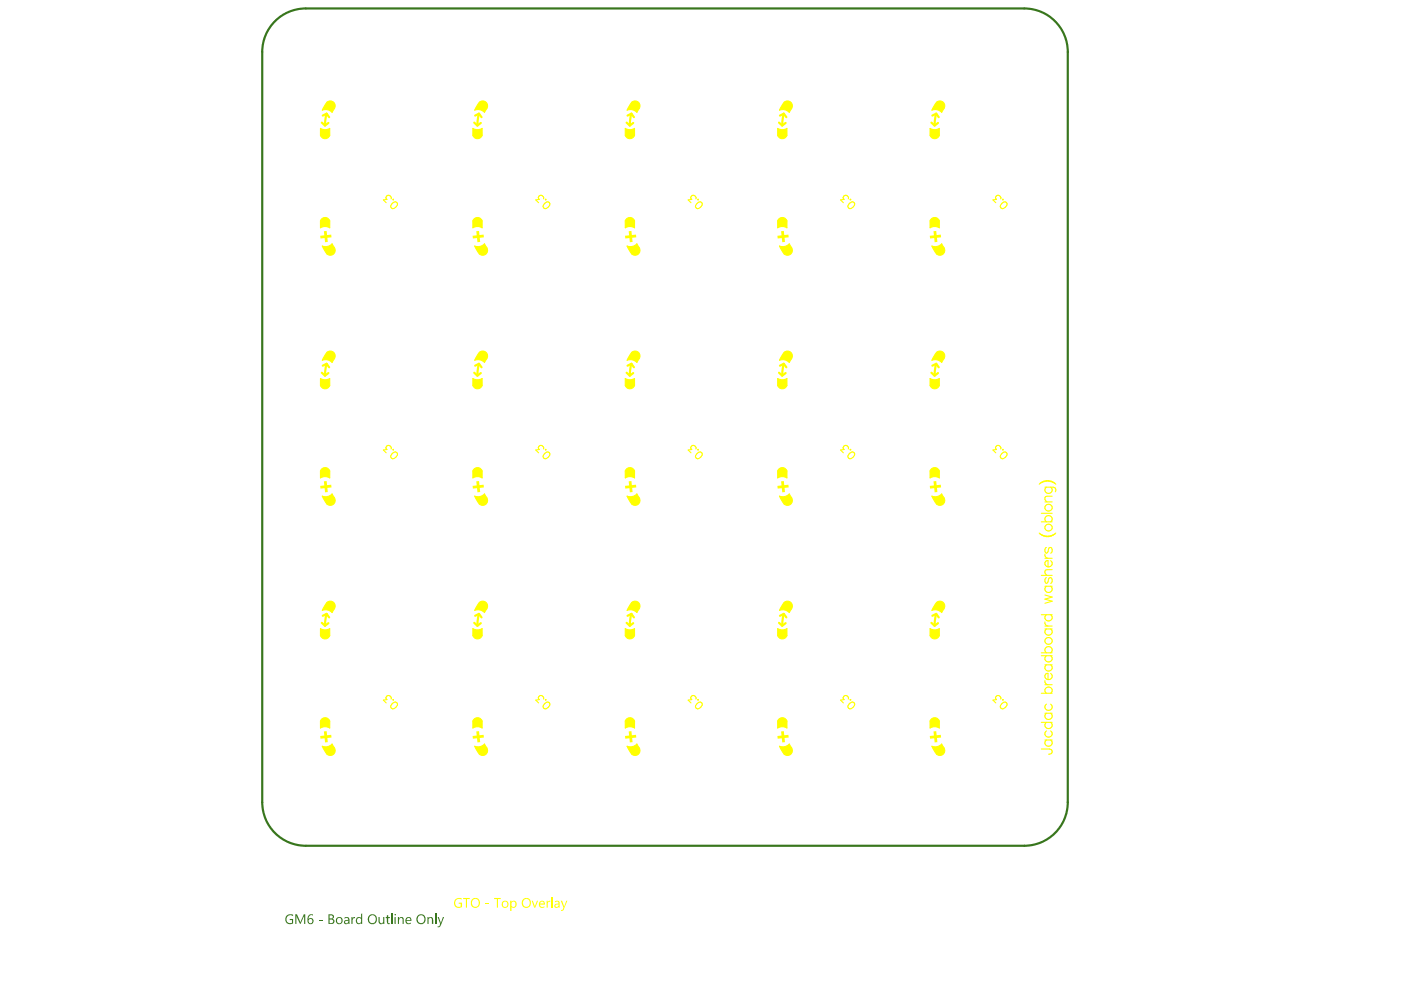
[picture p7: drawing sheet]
<svg xmlns="http://www.w3.org/2000/svg" width="297mm" height="210mm" viewBox="0 0 297 210" stroke-linecap="round" stroke-linejoin="round" font-family="sans-serif">
<path d="M55.6 11v159.1M64.8 1.8h152.4M226.4 11v159.1M64.8 179.3h152.4" fill="none" stroke="#38761d" stroke-width=".46"/>
<g fill="#38761d">
<path d="M60.8 194.1l.5-.3h.6l.2 .2-.1 .2a.84 .84 0 0 0-1.3 .6 .84 .84 0 0 0 1.2 .9v-.6h-.5v-.3h.7v1l-.4 .2-.7-.2a1.19 1.19 0 0 1-.2-1.7z"/>
<path d="M62.6 193.8h.4l.7 1.7 .7-1.7h.3v2.1h-.2v-1.8l-.8 1.8-.9-1.8v1.8h-.2z"/>
<path d="M67.6 195h.8v.2h-.8z"/>
<path d="M74.5 194.4h.2v.4l.2-.3 .4-.1v.3l-.5 .1-.1 1.1h-.2z"/>
<path d="M80.3 194.4h.2v.9a.39 .39 0 0 0 .4 .5 .39 .39 0 0 0 .4-.5v-.9h.2v1.5h-.2v-.2a.54 .54 0 0 1-.7 .2 .54 .54 0 0 1-.3-.6z"/>
<path d="M82 194.1l.3-.1v.4h.4v.3h-.4v1h.4a.31 .31 0 0 1-.4 .2 .31 .31 0 0 1-.2-.4l-.1-.8h-.2v-.3h.2z"/>
<path d="M65.4 194.1a.72 .72 0 0 1 1-.2v.2a.7 .7 0 0 0-1 .8l.1-.1a.65 .65 0 0 1 .9 .3 .65 .65 0 0 1-.5 .9 .65 .65 0 0 1-.7-.7zM65.4 195.3a.45 .45 0 0 0 .9 0 .45 .45 0 0 0-.9 0z"/>
<path d="M69.9 194.1v.6h.3a.33 .33 0 0 0 .4-.3 .33 .33 0 0 0-.4-.3zM69.9 195v.7h.3a.39 .39 0 0 0 .4-.4 .39 .39 0 0 0-.4-.3zM69.6 193.8h.7a.51 .51 0 0 1 .5 .5 .51 .51 0 0 1-.3 .5 .55 .55 0 0 1 .4 .7 .55 .55 0 0 1-.7 .4h-.6z"/>
<path d="M71.4 195.1a.55 .55 0 0 0 1.1 0 .55 .55 0 0 0-1.1 0zM71.2 195.2a.75 .75 0 0 1 1.5 0 .75 .75 0 0 1-1.5 0z"/>
<path d="M73.2 195.4a.36 .36 0 0 0 .3 .4 .36 .36 0 0 0 .4-.4v-.2zM73 194.5h.2a.59 .59 0 0 1 .9 .5v.9h-.2l-.1-.2a.45 .45 0 0 1-.8 .1 .45 .45 0 0 1 .4-.7l.5-.1a.45 .45 0 0 0-.4-.4 .45 .45 0 0 0-.5 .2z"/>
<path d="M75.6 194.6l.1-.1a.56 .56 0 0 1 .9 .2v-1h.2v2.2h-.2l-.1-.2a.68 .68 0 0 1-1 0 .68 .68 0 0 1 .1-1zM75.7 194.8v.2a.47 .47 0 0 0 .3 .7 .47 .47 0 0 0 .6-.4v-.3a.43 .43 0 0 0-.4-.4 .43 .43 0 0 0-.5 .2z"/>
<path d="M78.4 194.3l-.1 .7a.74 .74 0 0 0 .9 .7 .74 .74 0 0 0 .5-1l-.4-.6h-.6zM77.9 194.9a1.05 1.05 0 0 1 2.1 0 1.05 1.05 0 0 1-2.1 0z"/>
</g>
<path d="M83.1 193.7v2.2" fill="none" stroke="#38761d" stroke-width=".23"/>
<g fill="#38761d">
<path d="M84.4 194.4h.2v.3a.52 .52 0 0 1 .6-.3 .52 .52 0 0 1 .4 .6v.9h-.2v-.8a.37 .37 0 0 0-.4-.5 .37 .37 0 0 0-.3 .5l-.1 .8h-.2z"/>
<path d="M90.6 194.4h.3v.3a.52 .52 0 0 1 .6-.3 .52 .52 0 0 1 .4 .6v.9h-.3v-.8a.37 .37 0 0 0-.4-.5 .37 .37 0 0 0-.3 .5v.8h-.3z"/>
<path d="M83.6 193.9a.2 .2 0 0 1 .4 0 .2 .2 0 0 1-.4 0zM83.7 194.4h.2v1.5h-.2z"/>
<path d="M86.2 194.8v.3h.8a.4 .4 0 0 0-.3-.5 .4 .4 0 0 0-.5 .2zM86.1 194.6l.4-.2a.65 .65 0 0 1 .7 .9h-1a.56 .56 0 0 0 .3 .4 .56 .56 0 0 0 .6-.1v.2l-.3 .2a.8 .8 0 0 1-.8-.5 .8 .8 0 0 1 .1-.9z"/>
<path d="M88.7 194.3l-.1 .7a.73 .73 0 0 0 .9 .7 .73 .73 0 0 0 .4-1.1 .71 .71 0 0 0-.5-.5 .71 .71 0 0 0-.7 .2zM88.2 194.9a1.05 1.05 0 0 1 2.1 0 1.05 1.05 0 0 1-2.1 0z"/>
</g>
<path d="M92.4 193.7v2.2" fill="none" stroke="#38761d" stroke-width=".23"/>
<path d="M92.8 194.4h.2l.4 1.3 .5-1.3h.2l-.6 1.8-.3 .4h-.4v-.2h.4l.1-.5z" fill="#38761d"/>
<path d="M64.8 1.8a9.2 9.2 0 0 0-9.2 9.2M217.2 1.8a9.2 9.2 0 0 1 9.2 9.2M55.6 170.1a9.2 9.2 0 0 0 9.2 9.2M226.4 170.1a9.2 9.2 0 0 1-9.2 9.2" fill="none" stroke="#38761d" stroke-width=".46"/>
<g fill="none" stroke="#ff0" stroke-width=".23">
<path d="M220.3 113l.3 .2M220.6 113.2a2.39 2.39 0 0 0 3 0M220.6 113.2l.4 .3a2.83 2.83 0 0 0 2.6-.3M220.6 102.5l-.3 .2M220.6 102.5a2.4 2.4 0 0 1 3 0M220.6 102.5l.4-.3a2.83 2.83 0 0 1 2.6 .3M220.8 110.6h2.3M220.8 108.8h2.3M221.5 117.5a.74 .74 0 0 0 .7 .9M221.5 118.4h1.6M221.5 106.4h1.6M221.5 103.3h1.8a.6 .6 0 0 1 .5 .3 .6 .6 0 0 1-.1 .7"/>
<path d="M221.7 119.1l.5-.2v1.3a.72 .72 0 0 1-.5-1.1zM221.9 103.3a.74 .74 0 0 0-.1 1.1 .74 .74 0 0 0 1.1 0 .74 .74 0 0 0-.1-1.1M221.9 110.6a.74 .74 0 0 1-.1-1 .74 .74 0 0 1 1.1 0 .74 .74 0 0 1-.1 1M221.9 116.1a.7 .7 0 0 0 0 1.2l.2-.1a1.26 1.26 0 0 1 .5-1.1h.2a.7 .7 0 0 1 0 1.2M222.8 118.9a.72 .72 0 0 1 .2 .9 .72 .72 0 0 1-.8 .4M223.1 105.2l-1.4 .1-.2 .6 .5 .5M223.6 102.5l.2 .2M223.8 113l-.2 .2M220.8 139h2.3M220.8 138.4h2.3M220.8 130.3h2.3M220.8 122h2.3"/>
<path d="M221.5 131.9a.74 .74 0 0 0 .7 .8M221.5 133.4h1.6M221.5 132.7h1.6M221.5 126.2l1.6 .4-1.6 .4 1.6 .5-1.6 .4M221.5 124.3h1.6M221.9 122.5a.7 .7 0 0 0 0 1.2 1.26 1.26 0 0 0 .5-1.1l.4-.1a.7 .7 0 0 1 0 1.2M221.9 124.3a.74 .74 0 0 0-.1 1.1 .74 .74 0 0 0 1.1 0 .74 .74 0 0 0-.1-1.1M221.9 130.3a.74 .74 0 0 0-.1 1.1 .74 .74 0 0 0 1.1 0 .74 .74 0 0 0-.1-1.1M221.9 133.4a.74 .74 0 0 0-.1 1 .74 .74 0 0 0 1.1 0 .74 .74 0 0 0-.1-1M221.9 138.4a.74 .74 0 0 1-.1-1.1 .74 .74 0 0 1 1.1 0 .74 .74 0 0 1-.1 1.1M221.9 139a.74 .74 0 0 0-.1 1.1 .74 .74 0 0 0 1.1 0 .74 .74 0 0 0-.1-1.1M223.1 120.8l-1.4 .1-.2 .5 .5 .6"/>
<path d="M220.8 158.8l2.1 .1a.53 .53 0 0 1 0 .9l-.6 .1M220.8 153.2h2.3M220.8 147h2.3M221.5 156.9h1.6M221.5 144.3a.74 .74 0 0 0 .7 .9M221.5 151.2h1.6M221.5 145.2h1.6M221.5 141h1.6M221.7 143l.5-.2v1.3a.72 .72 0 0 1-.5-1.1zM221.9 141a.74 .74 0 0 0-.1 1 .74 .74 0 0 0 1.1 0 .74 .74 0 0 0-.1-1M221.9 147a.74 .74 0 0 1-.1-1.1 .74 .74 0 0 1 1.1 0 .74 .74 0 0 1-.1 1.1M221.9 149.3a.74 .74 0 0 0-.1 1.1 .74 .74 0 0 0 1.1 0 .74 .74 0 0 0-.1-1.1"/>
<path d="M221.9 151.2a.74 .74 0 0 0-.1 1.1 .74 .74 0 0 0 1.1 0 .74 .74 0 0 0-.1-1.1M221.9 153.2a.74 .74 0 0 0-.1 1 .74 .74 0 0 0 1.1 0 .74 .74 0 0 0-.1-1M221.9 155a.74 .74 0 0 0-.1 1.1 .74 .74 0 0 0 1.1 0 .74 .74 0 0 0-.1-1.1M221.9 156.9a.74 .74 0 0 0-.1 1.1 .74 .74 0 0 0 1.1 0 .74 .74 0 0 0-.1-1.1M222.8 142.8a.72 .72 0 0 1 .2 .9 .72 .72 0 0 1-.8 .4"/>
<circle cx="222.3" cy="111.8" r=".76"/>
<circle cx="222.3" cy="107.6" r=".76"/>
<circle cx="222.3" cy="135.9" r=".76"/>
</g>
<g fill="#ff0">
<path d="M96.4 190.8l.7-.4h.6l.2 .3h-.2a.84 .84 0 0 0-1.2 .7 .84 .84 0 0 0 1.2 .8v-.6h-.4v-.2h.7v.9l-.2 .1-.8 .1-.6-.4-.1-.4z"/>
<path d="M98.2 190.4h1.4v.2h-.6v1.8h-.2v-1.8h-.6z"/>
<path d="M102.9 191.6h.8v.1h-.8z"/>
<path d="M104.8 190.4h1.4v.2h-.6v1.8h-.3v-1.8h-.5z"/>
<path d="M112.7 191h.3l.4 1.3 .4-1.3h.3l-.6 1.4h-.2z"/>
<path d="M115.9 191h.2v.3l.3-.3h.3v.2a.4 .4 0 0 0-.5 .1 .4 .4 0 0 0-.1 .4v.7h-.2z"/>
<path d="M100.2 190.8l-.1 .4v.5a.72 .72 0 0 0 1 .5 .72 .72 0 0 0 .4-1 .73 .73 0 0 0-1.3-.4zM99.7 191.4a1.05 1.05 0 0 1 2.1 0 1.05 1.05 0 0 1-2.1 0z"/>
<path d="M106.6 191.7a.54 .54 0 0 0 1 0 .54 .54 0 0 0-1 0zM106.4 191.7a.75 .75 0 0 1 1.5 0 .75 .75 0 0 1-1.5 0z"/>
<path d="M108.2 191h.3v.3a.63 .63 0 0 1 .8-.2 .63 .63 0 0 1 .2 .9l-.1 .3a.59 .59 0 0 1-.9 0v.8h-.3zM108.5 191.3v.6a.45 .45 0 0 0 .6 .3 .45 .45 0 0 0 .2-.6 .41 .41 0 0 0-.3-.4 .41 .41 0 0 0-.5 .1z"/>
<path d="M111 190.9l-.1 .7a.73 .73 0 0 0 1 .6 .73 .73 0 0 0 .4-1v-.1a.71 .71 0 0 0-1.3-.2zM110.6 191.4a1.03 1.03 0 0 1 2 0 1.03 1.03 0 0 1-2 0z"/>
<path d="M114.6 191.3l-.1 .3h.8a.4 .4 0 0 0-.2-.4 .4 .4 0 0 0-.5 .1zM114.4 191.2l.2-.1a.61 .61 0 0 1 .7 0 .61 .61 0 0 1 .2 .7h-1a.56 .56 0 0 0 .3 .5 .56 .56 0 0 0 .6-.2v.3h-.2a.77 .77 0 0 1-.9-.3 .77 .77 0 0 1 .1-.9z"/>
</g>
<path d="M117 190.3v2.1" fill="none" stroke="#ff0" stroke-width=".23"/>
<g fill="#ff0">
<path d="M118.9 191h.3l.4 1.3 .5-1.3h.2l-.7 1.8-.4 .3h-.3v-.2l.3 .1 .3-.6z"/>
<path d="M68.3 158.2a1.85 1.85 0 0 0 2.1-.4l.1 .1a1.72 1.72 0 0 1 .3 1.9 1.13 1.13 0 0 1-1.1 .4 1.13 1.13 0 0 1-.8-.9z"/>
<path d="M68.2 152.5a1.04 1.04 0 0 1 1.7 .4v1.5a1.85 1.85 0 0 0-2 0v-1.5z"/>
<path d="M67.9 133.3h.1a1.85 1.85 0 0 0 1.9 0v1.4a1.03 1.03 0 0 1-1 .8 1.03 1.03 0 0 1-1-.8z"/>
<path d="M69.3 127.7a1.07 1.07 0 0 1 1.5 .1 1.07 1.07 0 0 1-.1 1.6l-.3 .5a1.85 1.85 0 0 0-2.1-.5z"/>
<path d="M100.6 158.2a1.85 1.85 0 0 0 2.1-.4l.1 .1a1.72 1.72 0 0 1 .4 1.9 1.13 1.13 0 0 1-1.2 .4 1.13 1.13 0 0 1-.8-.9z"/>
<path d="M100.5 152.5a1.04 1.04 0 0 1 1.7 .4v1.5a1.85 1.85 0 0 0-1.9 0v-1.5z"/>
<path d="M100.3 133.3a1.85 1.85 0 0 0 1.9 0v1.4a1.03 1.03 0 0 1-1 .8 1.03 1.03 0 0 1-.9-.8z"/>
<path d="M101.6 127.7a1.07 1.07 0 0 1 1.6 .1 1.07 1.07 0 0 1-.2 1.6l-.3 .5a1.89 1.89 0 0 0-2.1-.5z"/>
<path d="M133 158.2a1.85 1.85 0 0 0 2-.4l.1 .1a1.72 1.72 0 0 1 .4 1.9 1.13 1.13 0 0 1-1.2 .4 1.13 1.13 0 0 1-.8-.9z"/>
<path d="M132.8 152.5a1.04 1.04 0 0 1 1.7 .4v1.5a1.85 1.85 0 0 0-1.9 0v-1.5z"/>
<path d="M132.6 133.3a1.85 1.85 0 0 0 1.9 0v1.4a1.03 1.03 0 0 1-.9 .8 1.03 1.03 0 0 1-1-.8z"/>
<path d="M133.9 127.7a1.07 1.07 0 0 1 1.6 .1 1.07 1.07 0 0 1-.2 1.6l-.3 .5a1.89 1.89 0 0 0-2-.5z"/>
<path d="M165.3 158.2a1.85 1.85 0 0 0 2-.4l.1 .1a1.72 1.72 0 0 1 .4 1.9 1.13 1.13 0 0 1-1.2 .4 1.13 1.13 0 0 1-.8-.9z"/>
<path d="M165.1 152.5a1.04 1.04 0 0 1 1.8 .4l-.1 1.5a1.85 1.85 0 0 0-1.9 0v-1.5z"/>
<path d="M164.9 133.3a1.85 1.85 0 0 0 1.9 0l.1 1.4a1.03 1.03 0 0 1-1 .8 1.03 1.03 0 0 1-1-.8z"/>
<path d="M166.3 127.7a1.07 1.07 0 0 1 1.5 .1 1.07 1.07 0 0 1-.2 1.6l-.3 .5a1.89 1.89 0 0 0-2-.5z"/>
<path d="M197.6 158.2a1.85 1.85 0 0 0 2.1-.4v.1a1.72 1.72 0 0 1 .4 1.9 1.13 1.13 0 0 1-1.1 .4 1.13 1.13 0 0 1-.9-.9z"/>
<path d="M197.4 152.5a1.04 1.04 0 0 1 1.8 .4v1.5a1.85 1.85 0 0 0-2 0v-1.5z"/>
<path d="M197.2 133.3a1.85 1.85 0 0 0 2 0v1.4a1.03 1.03 0 0 1-1 .8 1.03 1.03 0 0 1-1-.8z"/>
<path d="M198.6 127.7a1.07 1.07 0 0 1 1.5 .1 1.07 1.07 0 0 1-.1 1.6l-.3 .5a1.89 1.89 0 0 0-2.1-.5z"/>
<path d="M68.3 105.2a1.85 1.85 0 0 0 2.1-.5l.1 .1a1.72 1.72 0 0 1 .3 2 1.13 1.13 0 0 1-1.1 .3 1.13 1.13 0 0 1-.8-.8z"/>
<path d="M68.2 99.4a1.04 1.04 0 0 1 1.7 .5v1.4a1.85 1.85 0 0 0-2 0v-1.4z"/>
<path d="M67.9 80.2h.1a1.85 1.85 0 0 0 1.9 0v1.5a1.03 1.03 0 0 1-1 .7 1.03 1.03 0 0 1-1-.7z"/>
<path d="M69.3 74.7a1.07 1.07 0 0 1 1.5 .1 1.07 1.07 0 0 1-.1 1.5l-.3 .6a1.85 1.85 0 0 0-2.1-.5z"/>
<path d="M100.6 105.2a1.85 1.85 0 0 0 2.1-.5l.1 .1a1.72 1.72 0 0 1 .4 2 1.13 1.13 0 0 1-1.2 .3 1.13 1.13 0 0 1-.8-.8z"/>
<path d="M100.5 99.4a1.04 1.04 0 0 1 1.7 .5v1.4a1.85 1.85 0 0 0-1.9 0v-1.4z"/>
<path d="M100.3 80.2a1.85 1.85 0 0 0 1.9 0v1.5a1.03 1.03 0 0 1-1 .7 1.03 1.03 0 0 1-.9-.7z"/>
<path d="M101.6 74.7a1.07 1.07 0 0 1 1.6 .1 1.07 1.07 0 0 1-.2 1.5l-.3 .6a1.89 1.89 0 0 0-2.1-.5z"/>
<path d="M133 105.2a1.85 1.85 0 0 0 2-.5l.1 .1a1.72 1.72 0 0 1 .4 2 1.13 1.13 0 0 1-1.2 .3 1.13 1.13 0 0 1-.8-.8z"/>
<path d="M132.8 99.4a1.04 1.04 0 0 1 1.7 .5v1.4a1.85 1.85 0 0 0-1.9 0v-1.4z"/>
<path d="M132.6 80.2a1.85 1.85 0 0 0 1.9 0v1.5a1.03 1.03 0 0 1-.9 .7 1.03 1.03 0 0 1-1-.7z"/>
<path d="M133.9 74.7a1.07 1.07 0 0 1 1.6 .1 1.07 1.07 0 0 1-.2 1.5l-.3 .6a1.89 1.89 0 0 0-2-.5z"/>
<path d="M165.3 105.2a1.85 1.85 0 0 0 2-.5l.1 .1a1.72 1.72 0 0 1 .4 2 1.13 1.13 0 0 1-1.2 .3 1.13 1.13 0 0 1-.8-.8z"/>
<path d="M165.1 99.4a1.04 1.04 0 0 1 1.8 .5l-.1 1.4a1.85 1.85 0 0 0-1.9 0v-1.4z"/>
<path d="M164.9 80.2a1.85 1.85 0 0 0 1.9 0l.1 1.5a1.03 1.03 0 0 1-1 .7 1.03 1.03 0 0 1-1-.7z"/>
<path d="M166.3 74.7a1.07 1.07 0 0 1 1.5 .1 1.07 1.07 0 0 1-.2 1.5l-.3 .6a1.89 1.89 0 0 0-2-.5z"/>
<path d="M197.6 105.2a1.85 1.85 0 0 0 2.1-.5v.1a1.72 1.72 0 0 1 .4 2 1.13 1.13 0 0 1-1.1 .3 1.13 1.13 0 0 1-.9-.8z"/>
<path d="M197.4 99.4a1.04 1.04 0 0 1 1.8 .5v1.4a1.85 1.85 0 0 0-2 0v-1.4z"/>
<path d="M197.2 80.2a1.85 1.85 0 0 0 2 0v1.5a1.03 1.03 0 0 1-1 .7 1.03 1.03 0 0 1-1-.7z"/>
<path d="M198.6 74.7a1.07 1.07 0 0 1 1.5 .1 1.07 1.07 0 0 1-.1 1.5l-.3 .6a1.89 1.89 0 0 0-2.1-.5z"/>
<path d="M68.3 52.2a1.85 1.85 0 0 0 2.1-.5l.1 .1a1.72 1.72 0 0 1 .3 2 1.13 1.13 0 0 1-1.1 .3 1.13 1.13 0 0 1-.8-.9z"/>
<path d="M68.2 46.4a1.04 1.04 0 0 1 1.7 .4v1.5a1.85 1.85 0 0 0-2 0v-1.5z"/>
<path d="M67.9 27.2h.1a1.85 1.85 0 0 0 1.9 0v1.5a1.03 1.03 0 0 1-1 .7 1.03 1.03 0 0 1-1-.7z"/>
<path d="M69.3 21.7a1.07 1.07 0 0 1 1.5 .1 1.07 1.07 0 0 1-.1 1.5l-.3 .5a1.85 1.85 0 0 0-2.1-.4z"/>
<path d="M100.6 52.2a1.85 1.85 0 0 0 2.1-.5l.1 .1a1.72 1.72 0 0 1 .4 2 1.13 1.13 0 0 1-1.2 .3 1.13 1.13 0 0 1-.8-.9z"/>
<path d="M100.5 46.4a1.04 1.04 0 0 1 1.7 .4v1.5a1.85 1.85 0 0 0-1.9 0v-1.5z"/>
<path d="M100.3 27.2a1.85 1.85 0 0 0 1.9 0v1.5a1.03 1.03 0 0 1-1 .7 1.03 1.03 0 0 1-.9-.7z"/>
<path d="M101.6 21.7a1.07 1.07 0 0 1 1.6 .1 1.07 1.07 0 0 1-.2 1.5l-.3 .5a1.89 1.89 0 0 0-2.1-.4z"/>
<path d="M133 52.2a1.85 1.85 0 0 0 2-.5l.1 .1a1.72 1.72 0 0 1 .4 2 1.13 1.13 0 0 1-1.2 .3 1.13 1.13 0 0 1-.8-.9z"/>
<path d="M132.8 46.4a1.04 1.04 0 0 1 1.7 .4v1.5a1.85 1.85 0 0 0-1.9 0v-1.5z"/>
<path d="M132.6 27.2a1.85 1.85 0 0 0 1.9 0v1.5a1.03 1.03 0 0 1-.9 .7 1.03 1.03 0 0 1-1-.7z"/>
<path d="M133.9 21.7a1.07 1.07 0 0 1 1.6 .1 1.07 1.07 0 0 1-.2 1.5l-.3 .5a1.89 1.89 0 0 0-2-.4z"/>
<path d="M165.3 52.2a1.85 1.85 0 0 0 2-.5l.1 .1a1.72 1.72 0 0 1 .4 2 1.13 1.13 0 0 1-1.2 .3 1.13 1.13 0 0 1-.8-.9z"/>
<path d="M165.1 46.4a1.04 1.04 0 0 1 1.8 .4l-.1 1.5a1.85 1.85 0 0 0-1.9 0v-1.5z"/>
<path d="M164.9 27.2a1.85 1.85 0 0 0 1.9 0l.1 1.5a1.03 1.03 0 0 1-1 .7 1.03 1.03 0 0 1-1-.7z"/>
<path d="M166.3 21.7a1.07 1.07 0 0 1 1.5 .1 1.07 1.07 0 0 1-.2 1.5l-.3 .5a1.89 1.89 0 0 0-2-.4z"/>
<path d="M197.6 52.2a1.85 1.85 0 0 0 2.1-.5v.1a1.72 1.72 0 0 1 .4 2 1.13 1.13 0 0 1-1.1 .3 1.13 1.13 0 0 1-.9-.9z"/>
<path d="M197.4 46.4a1.04 1.04 0 0 1 1.8 .4v1.5a1.85 1.85 0 0 0-2 0v-1.5z"/>
<path d="M197.2 27.2a1.85 1.85 0 0 0 2 0v1.5a1.03 1.03 0 0 1-1 .7 1.03 1.03 0 0 1-1-.7z"/>
<path d="M198.6 21.7a1.07 1.07 0 0 1 1.5 .1 1.07 1.07 0 0 1-.1 1.5l-.3 .5a1.89 1.89 0 0 0-2.1-.4z"/>
<path d="M68.7 155.1l.6-.1v.9l.9-.1 .1 .6-.9 .1 .1 .9h-.6l-.1-.9-.9 .1v-.6h.9z"/>
<path d="M101 155.1l.6-.1 .1 .9 .8-.1 .1 .6-.9 .1 .1 .9h-.6l-.1-.9-.8 .1-.1-.6h.9z"/>
<path d="M133.3 155.1l.6-.1 .1 .9 .8-.1 .1 .6-.9 .1 .1 .9h-.6l-.1-.9-.8 .1-.1-.6h.9z"/>
<path d="M165.6 155.1l.6-.1 .1 .9 .9-.1v.6l-.9 .1 .1 .9h-.5l-.1-.9-.9 .1-.1-.6h.9z"/>
<path d="M197.9 155.1l.6-.1 .1 .9 .9-.1v.6l-.8 .1v.9h-.5l-.1-.9-.9 .1-.1-.6h.9z"/>
<path d="M68.7 102.1l.6-.1v.9l.9-.1 .1 .6h-.9l.1 .9-.6 .1-.1-.9-.9 .1v-.6l.9-.1z"/>
<path d="M101 102.1l.6-.1 .1 .9 .8-.1 .1 .6h-.9l.1 .9-.6 .1-.1-.9-.8 .1-.1-.6 .9-.1z"/>
<path d="M133.3 102.1l.6-.1 .1 .9 .8-.1 .1 .6h-.9l.1 .9-.6 .1-.1-.9-.8 .1-.1-.6 .9-.1z"/>
<path d="M165.6 102.1l.6-.1 .1 .9 .9-.1v.6h-.9l.1 .9-.5 .1-.1-.9-.9 .1-.1-.6 .9-.1z"/>
<path d="M197.9 102.1l.6-.1 .1 .9 .9-.1v.6h-.8v.9l-.5 .1-.1-.9-.9 .1-.1-.6 .9-.1z"/>
<path d="M68.7 49h.6v.8l.9-.1 .1 .6-.9 .1 .1 .9-.6 .1-.1-.9-.9 .1v-.6l.9-.1z"/>
<path d="M101 49h.6l.1 .8 .8-.1 .1 .6-.9 .1 .1 .9-.6 .1-.1-.9-.8 .1-.1-.6 .9-.1z"/>
<path d="M133.3 49h.6l.1 .8 .8-.1 .1 .6-.9 .1 .1 .9-.6 .1-.1-.9-.8 .1-.1-.6 .9-.1z"/>
<path d="M165.6 49h.6l.1 .8 .9-.1v.6l-.9 .1 .1 .9-.5 .1-.1-.9-.9 .1-.1-.6 .9-.1z"/>
<path d="M197.9 49h.6l.1 .8 .9-.1v.6l-.8 .1v.9l-.5 .1-.1-.9-.9 .1-.1-.6 .9-.1z"/>
<path d="M117.8 191.9a.35 .35 0 0 0 .4 .4 .35 .35 0 0 0 .2-.6zM117.7 191.1l.1-.1a.53 .53 0 0 1 .6 0 .53 .53 0 0 1 .3 .5v.9h-.3v-.2a.46 .46 0 0 1-.5 .3 .46 .46 0 0 1-.4-.5 .46 .46 0 0 1 .5-.4h.4a.41 .41 0 0 0-.3-.5 .41 .41 0 0 0-.4 .2z"/>
</g>
<g fill="none" stroke="#ff0" stroke-width=".23">
<path d="M67.9 27.2a1.85 1.85 0 0 0 2 0v1.5a1.04 1.04 0 0 1-1 .7 1.04 1.04 0 0 1-1-.7zM69.3 21.7a1.07 1.07 0 0 1 1.5 .1 1.07 1.07 0 0 1-.1 1.5l-.3 .5a1.85 1.85 0 0 0-2.1-.4zM100.3 27.2a1.85 1.85 0 0 0 1.9 0v1.5a1.04 1.04 0 0 1-1 .7 1.04 1.04 0 0 1-.9-.7zM101.6 21.7a1.07 1.07 0 0 1 1.5 .1 1.07 1.07 0 0 1-.1 1.5l-.3 .5a1.85 1.85 0 0 0-2.1-.4zM132.6 27.2a1.85 1.85 0 0 0 1.9 0v1.5a1.04 1.04 0 0 1-.9 .7 1.04 1.04 0 0 1-1-.7zM133.9 21.7a1.07 1.07 0 0 1 1.6 .1 1.07 1.07 0 0 1-.2 1.5l-.3 .5a1.85 1.85 0 0 0-2-.4zM164.9 27.2a1.85 1.85 0 0 0 1.9 0l.1 1.5a1.04 1.04 0 0 1-1 .7 1.04 1.04 0 0 1-1-.7zM167.8 23a1.04 1.04 0 0 0-.3-1.5 1.04 1.04 0 0 0-1.5 .5l-.7 1.4a1.85 1.85 0 0 1 2 .4l.5-.8M197.2 27.2a1.85 1.85 0 0 0 2 0v1.5a1.04 1.04 0 0 1-1 .7 1.04 1.04 0 0 1-1-.7zM198.6 21.7a1.07 1.07 0 0 1 1.5 .1 1.07 1.07 0 0 1-.1 1.5l-.3 .5a1.85 1.85 0 0 0-2.1-.4zM68.1 46.5a1.04 1.04 0 0 1 1.8 .3v1.5a1.85 1.85 0 0 0-2 0v-1.5zM70.9 52.5l-.5-.8a1.87 1.87 0 0 1-2.1 .5l.6 1a1.09 1.09 0 0 0 1.4 .9 1.09 1.09 0 0 0 .6-1.6"/>
<path d="M82.9 42.2a.54 .54 0 0 0-.5-.8 .54 .54 0 0 0-.4 .9l-.7 .1 .6 .6M83.1 43.2a.69 .69 0 0 1 1.1-.2 .93 .93 0 0 1-1.2 1.1l-.2-.3zM83.3 42.3l.1 .1zM100.4 46.5a1.04 1.04 0 0 1 1.8 .3v1.5a1.85 1.85 0 0 0-1.9 0v-1.5zM103.2 52.5l-.5-.8a1.87 1.87 0 0 1-2.1 .5l.6 1a1.09 1.09 0 0 0 1.4 .9 1.09 1.09 0 0 0 .6-1.6M115.2 42.2a.54 .54 0 0 0-.5-.8 .54 .54 0 0 0-.3 .9l-.8 .1 .6 .6M115.4 43.2a.69 .69 0 0 1 1.1-.2 .93 .93 0 0 1-1.2 1.1l-.2-.3zM115.6 42.3l.1 .1zM132.7 46.5a1.04 1.04 0 0 1 1.8 .3v1.5a1.85 1.85 0 0 0-1.9 0v-1.5zM135.5 52.5l-.5-.8a1.87 1.87 0 0 1-2 .5l.5 1a1.09 1.09 0 0 0 1.4 .9 1.09 1.09 0 0 0 .6-1.6M147.5 42.2a.54 .54 0 0 0-.5-.8 .54 .54 0 0 0-.3 .9l-.8 .1 .6 .6M147.7 43.2a.69 .69 0 0 1 1.1-.2 .93 .93 0 0 1-1.1 1.1l-.3-.3z"/>
<path d="M147.9 42.3l.2 .1zM165 46.5a1.04 1.04 0 0 1 1.9 .3l-.1 1.5a1.85 1.85 0 0 0-1.9 0v-1.5zM167.8 52.5l-.5-.8a1.87 1.87 0 0 1-2 .5l.5 1a1.09 1.09 0 0 0 1.4 .9 1.09 1.09 0 0 0 .6-1.6M179.8 42.2a.54 .54 0 0 0-.5-.8 .54 .54 0 0 0-.3 .9l-.8 .1 .6 .6M180 43.2a.69 .69 0 0 1 1.1-.2 .93 .93 0 0 1-1.1 1.1l-.2-.3zM180.3 42.3l.1 .1zM197.3 46.5a1.04 1.04 0 0 1 1.9 .3v1.5a1.85 1.85 0 0 0-2 0v-1.5zM200.2 52.5l-.5-.8a1.87 1.87 0 0 1-2.1 .5l.5 1a1.09 1.09 0 0 0 1.5 .9 1.09 1.09 0 0 0 .5-1.6M212.2 42.2a.54 .54 0 0 0-.6-.8 .54 .54 0 0 0-.3 .9l-.8 .1 .6 .6M212.3 43.2a.69 .69 0 0 1 1.1-.2 .93 .93 0 0 1-1.1 1.1l-.2-.3zM212.6 42.3l.1 .1zM69.3 74.7a1.07 1.07 0 0 1 1.5 .1 1.07 1.07 0 0 1-.1 1.5l-.3 .6a1.85 1.85 0 0 0-2.1-.5z"/>
<path d="M101.6 74.7a1.07 1.07 0 0 1 1.5 .1 1.07 1.07 0 0 1-.1 1.5l-.3 .6a1.85 1.85 0 0 0-2.1-.5zM133.9 74.7a1.07 1.07 0 0 1 1.6 .1 1.07 1.07 0 0 1-.2 1.5l-.3 .6a1.85 1.85 0 0 0-2-.5zM167.8 76a1.04 1.04 0 0 0-.3-1.4 1.04 1.04 0 0 0-1.5 .4l-.7 1.4a1.85 1.85 0 0 1 2 .5l.5-.9M198.6 74.7a1.07 1.07 0 0 1 1.5 .1 1.07 1.07 0 0 1-.1 1.5l-.3 .6a1.85 1.85 0 0 0-2.1-.5zM67.9 80.2a1.85 1.85 0 0 0 2 0v1.5a1.04 1.04 0 0 1-1 .7 1.04 1.04 0 0 1-1-.7zM68.1 99.6a1.04 1.04 0 0 1 1.8 .3v1.4a1.85 1.85 0 0 0-2 0v-1.4zM82.9 95.2a.54 .54 0 0 0-.5-.8 .54 .54 0 0 0-.4 .9l-.7 .1 .6 .6M83.1 96.2a.69 .69 0 0 1 1.1-.2 .93 .93 0 0 1-1.2 1.2l-.2-.4zM83.3 95.3l.1 .1zM100.3 80.2a1.85 1.85 0 0 0 1.9 0v1.5a1.04 1.04 0 0 1-1 .7 1.04 1.04 0 0 1-.9-.7zM100.4 99.6a1.04 1.04 0 0 1 1.8 .3v1.4a1.85 1.85 0 0 0-1.9 0v-1.4zM115.2 95.2a.54 .54 0 0 0-.5-.8 .54 .54 0 0 0-.3 .9l-.8 .1 .6 .6"/>
<path d="M115.4 96.2a.69 .69 0 0 1 1.1-.2 .93 .93 0 0 1-1.2 1.2l-.2-.4zM115.6 95.3l.1 .1zM132.6 80.2a1.85 1.85 0 0 0 1.9 0v1.5a1.04 1.04 0 0 1-.9 .7 1.04 1.04 0 0 1-1-.7zM132.7 99.6a1.04 1.04 0 0 1 1.8 .3v1.4a1.85 1.85 0 0 0-1.9 0v-1.4zM147.5 95.2a.54 .54 0 0 0-.5-.8 .54 .54 0 0 0-.3 .9l-.8 .1 .6 .6M147.7 96.2a.69 .69 0 0 1 1.1-.2 .93 .93 0 0 1-1.1 1.2l-.3-.4zM147.9 95.3l.2 .1zM164.9 80.2a1.85 1.85 0 0 0 1.9 0l.1 1.5a1.04 1.04 0 0 1-1 .7 1.04 1.04 0 0 1-1-.7zM165 99.6a1.04 1.04 0 0 1 1.9 .3l-.1 1.4a1.85 1.85 0 0 0-1.9 0v-1.4zM179.8 95.2a.54 .54 0 0 0-.5-.8 .54 .54 0 0 0-.3 .9l-.8 .1 .6 .6M180 96.2a.69 .69 0 0 1 1.1-.2 .93 .93 0 0 1-1.1 1.2l-.2-.4zM180.3 95.3l.1 .1z"/>
<path d="M197.2 80.2a1.85 1.85 0 0 0 2 0v1.5a1.04 1.04 0 0 1-1 .7 1.04 1.04 0 0 1-1-.7zM197.3 99.6a1.04 1.04 0 0 1 1.9 .3v1.4a1.85 1.85 0 0 0-2 0v-1.4zM212.2 95.2a.54 .54 0 0 0-.6-.8 .54 .54 0 0 0-.3 .9l-.8 .1 .6 .6M212.3 96.2a.69 .69 0 0 1 1.1-.2 .93 .93 0 0 1-1.1 1.2l-.2-.4zM212.6 95.3l.1 .1zM68.3 105.2a1.85 1.85 0 0 0 2.1-.5l.2 .3a1.17 1.17 0 0 1 .4 1.3 1.17 1.17 0 0 1-1.1 .8 2.87 2.87 0 0 1-1.6-1.9M100.6 105.2a1.85 1.85 0 0 0 2.1-.5l.2 .3a1.17 1.17 0 0 1 .4 1.3 1.17 1.17 0 0 1-1 .8 2.87 2.87 0 0 1-1.7-1.9M133 105.2a1.85 1.85 0 0 0 2-.5l.2 .3a1.17 1.17 0 0 1 .5 1.3 1.17 1.17 0 0 1-1.1 .8 2.87 2.87 0 0 1-1.6-1.9M165.3 105.2l.5 1a1.09 1.09 0 0 0 1.4 .9 1.09 1.09 0 0 0 .6-1.6M165.3 105.2a1.85 1.85 0 0 0 2-.5l.5 .8M197.6 105.2a1.85 1.85 0 0 0 2.1-.5l.1 .3a1.17 1.17 0 0 1 .5 1.3 1.17 1.17 0 0 1-1.1 .8 2.87 2.87 0 0 1-1.6-1.9M67.9 133.3a1.85 1.85 0 0 0 2 0v1.4a1.04 1.04 0 0 1-1 .8 1.04 1.04 0 0 1-1-.8z"/>
<path d="M68.3 129.4l.6-1a1.1 1.1 0 0 1 1.6-.8 1.1 1.1 0 0 1 .2 1.7l-.3 .6a1.85 1.85 0 0 0-2.1-.5M100.3 133.3a1.85 1.85 0 0 0 1.9 0v1.4a1.04 1.04 0 0 1-1 .8 1.04 1.04 0 0 1-.9-.8zM100.6 129.4l.6-1a1.1 1.1 0 0 1 1.6-.8 1.1 1.1 0 0 1 .2 1.7l-.3 .6a1.85 1.85 0 0 0-2.1-.5M132.6 133.3a1.85 1.85 0 0 0 1.9 0v1.4a1.04 1.04 0 0 1-.9 .8 1.04 1.04 0 0 1-1-.8zM133 129.4l.5-1a1.1 1.1 0 0 1 1.6-.8 1.1 1.1 0 0 1 .2 1.7l-.3 .6a1.85 1.85 0 0 0-2-.5M164.9 133.3a1.85 1.85 0 0 0 1.9 0l.1 1.4a1.04 1.04 0 0 1-1 .8 1.04 1.04 0 0 1-1-.8zM167.8 129.1a1.04 1.04 0 0 0-.3-1.5 1.04 1.04 0 0 0-1.5 .5l-.7 1.3M167.8 129.1l-.5 .8a1.85 1.85 0 0 0-2-.5M197.2 133.3a1.85 1.85 0 0 0 2 0v1.4a1.04 1.04 0 0 1-1 .8 1.04 1.04 0 0 1-1-.8zM197.6 129.4l.5-1a1.1 1.1 0 0 1 1.6-.8 1.1 1.1 0 0 1 .3 1.7l-.3 .6a1.85 1.85 0 0 0-2.1-.5M68.1 152.6a1.04 1.04 0 0 1 1.8 .3v1.5a1.85 1.85 0 0 0-2 0v-1.5zM70.9 158.6l-.5-.8a1.87 1.87 0 0 1-2.1 .4l.6 1.1a1.09 1.09 0 0 0 1.4 .8 1.09 1.09 0 0 0 .6-1.5"/>
<path d="M82.9 148.2a.54 .54 0 0 0-.5-.8 .54 .54 0 0 0-.4 .9l-.7 .1 .6 .6M83.3 149.1l.3-.2a.5 .5 0 0 1 .5 .1 .5 .5 0 0 1 .1 .5l-.2 .4a.69 .69 0 0 1-1.1 .2 .74 .74 0 0 1 .4-1zM83.3 148.3l.1 .1zM100.4 152.6a1.04 1.04 0 0 1 1.8 .3v1.5a1.85 1.85 0 0 0-1.9 0v-1.5zM103.2 158.6l-.5-.8a1.87 1.87 0 0 1-2.1 .4l.6 1.1a1.09 1.09 0 0 0 1.4 .8 1.09 1.09 0 0 0 .6-1.5M115.2 148.2a.54 .54 0 0 0-.5-.8 .54 .54 0 0 0-.3 .9l-.8 .1 .6 .6M115.4 149.3a.69 .69 0 0 1 1.1-.2 .93 .93 0 0 1-1.2 1.1l-.2-.3zM115.6 148.3l.1 .1zM132.7 152.6a1.04 1.04 0 0 1 1.8 .3v1.5a1.85 1.85 0 0 0-1.9 0v-1.5zM135.5 158.6l-.5-.8a1.87 1.87 0 0 1-2 .4l.5 1.1a1.09 1.09 0 0 0 1.4 .8 1.09 1.09 0 0 0 .6-1.5M147.5 148.2a.54 .54 0 0 0-.5-.8 .54 .54 0 0 0-.3 .9l-.8 .1 .6 .6M147.9 149.1l.3-.2a.5 .5 0 0 1 .6 .1 .5 .5 0 0 1 .1 .5l-.3 .4a.69 .69 0 0 1-1 .2 .74 .74 0 0 1 .3-1z"/>
<path d="M147.9 148.3l.2 .1zM165 152.6a1.04 1.04 0 0 1 1.9 .3l-.1 1.5a1.85 1.85 0 0 0-1.9 0v-1.5zM167.8 158.6l-.5-.8a1.87 1.87 0 0 1-2 .4l.5 1.1a1.09 1.09 0 0 0 1.4 .8 1.09 1.09 0 0 0 .6-1.5M179.8 148.2a.54 .54 0 0 0-.5-.8 .54 .54 0 0 0-.3 .9l-.8 .1 .6 .6M180.2 149.1l.3-.2a.5 .5 0 0 1 .6 .1 .5 .5 0 0 1 .1 .5l-.2 .4a.69 .69 0 0 1-1.1 .2 .74 .74 0 0 1 .3-1zM180.3 148.3l.1 .1zM197.3 152.6a1.04 1.04 0 0 1 1.9 .3v1.5a1.85 1.85 0 0 0-2 0v-1.5zM200.2 158.6l-.5-.8a1.87 1.87 0 0 1-2.1 .4l.5 1.1a1.09 1.09 0 0 0 1.4 .8 1.09 1.09 0 0 0 .6-1.5M212.2 148.2a.54 .54 0 0 0-.6-.8 .54 .54 0 0 0-.3 .9l-.8 .1 .6 .6M212.5 149.1l.3-.2a.5 .5 0 0 1 .6 .1 .5 .5 0 0 1 .1 .5l-.2 .4a.69 .69 0 0 1-1.1 .2 .74 .74 0 0 1 .3-1zM212.6 148.3l.1 .1z"/>
</g>
<g fill="none" stroke="#ff0" stroke-width=".46">
<path d="M68.2 26l.7 .6 .7-.5M69.2 24.1l-.3 2.1M69.3 24.1l-.9 .4M69.3 24.1l.5 .7M100.5 26l.7 .6 .7-.5M101.5 24.1l-.3 2.1M101.6 24.1l-.9 .4M101.6 24.1l.5 .7M132.9 26l.6 .6 .8-.5M133 24.5l.9-.4 .5 .7M133.8 24.1l-.2 2.1M165.2 26l.6 .6 .8-.5"/>
<path d="M166.2 24.1l-.3 2.1M166.2 24.1l-.8 .4M166.2 24.1l.5 .7M197.5 26l.6 .6 .8-.5M197.7 24.5l.8-.4 .5 .7M198.5 24.1l-.3 2.1M68.2 79l.7 .7 .7-.6M68.4 77.5l.9-.4 .5 .8M69.2 77.2l-.3 2M100.5 79l.7 .7 .7-.6M100.7 77.5l.9-.4 .5 .8M101.5 77.2l-.3 2"/>
<path d="M132.9 79l.6 .7 .8-.6M133 77.5l.9-.4 .5 .8M133.8 77.2l-.2 2M165.2 79l.6 .7 .8-.6M165.4 77.5l.8-.4 .5 .8M166.2 77.2l-.3 2M197.5 79l.6 .7 .8-.6M197.7 77.5l.8-.4 .5 .8M198.5 77.2l-.3 2M68.2 132.1l.7 .6 .7-.6M69.2 130.2l-.3 2.1M69.3 130.2l-.9 .4"/>
<path d="M69.3 130.2l.5 .7M100.5 132.1l.7 .6 .7-.6M101.5 130.2l-.3 2.1M101.6 130.2l-.9 .4M101.6 130.2l.5 .7M132.9 132.1l.6 .6 .8-.6M133 130.6l.9-.4 .5 .7M133.8 130.2l-.2 2.1M165.2 132.1l.6 .6 .8-.6M166.2 130.2l-.3 2.1M166.2 130.2l-.8 .4M166.2 130.2l.5 .7"/>
<path d="M197.5 132.1l.6 .6 .8-.6M197.7 130.6l.8-.4 .5 .7M198.5 130.2l-.3 2.1"/>
</g>
</svg>
